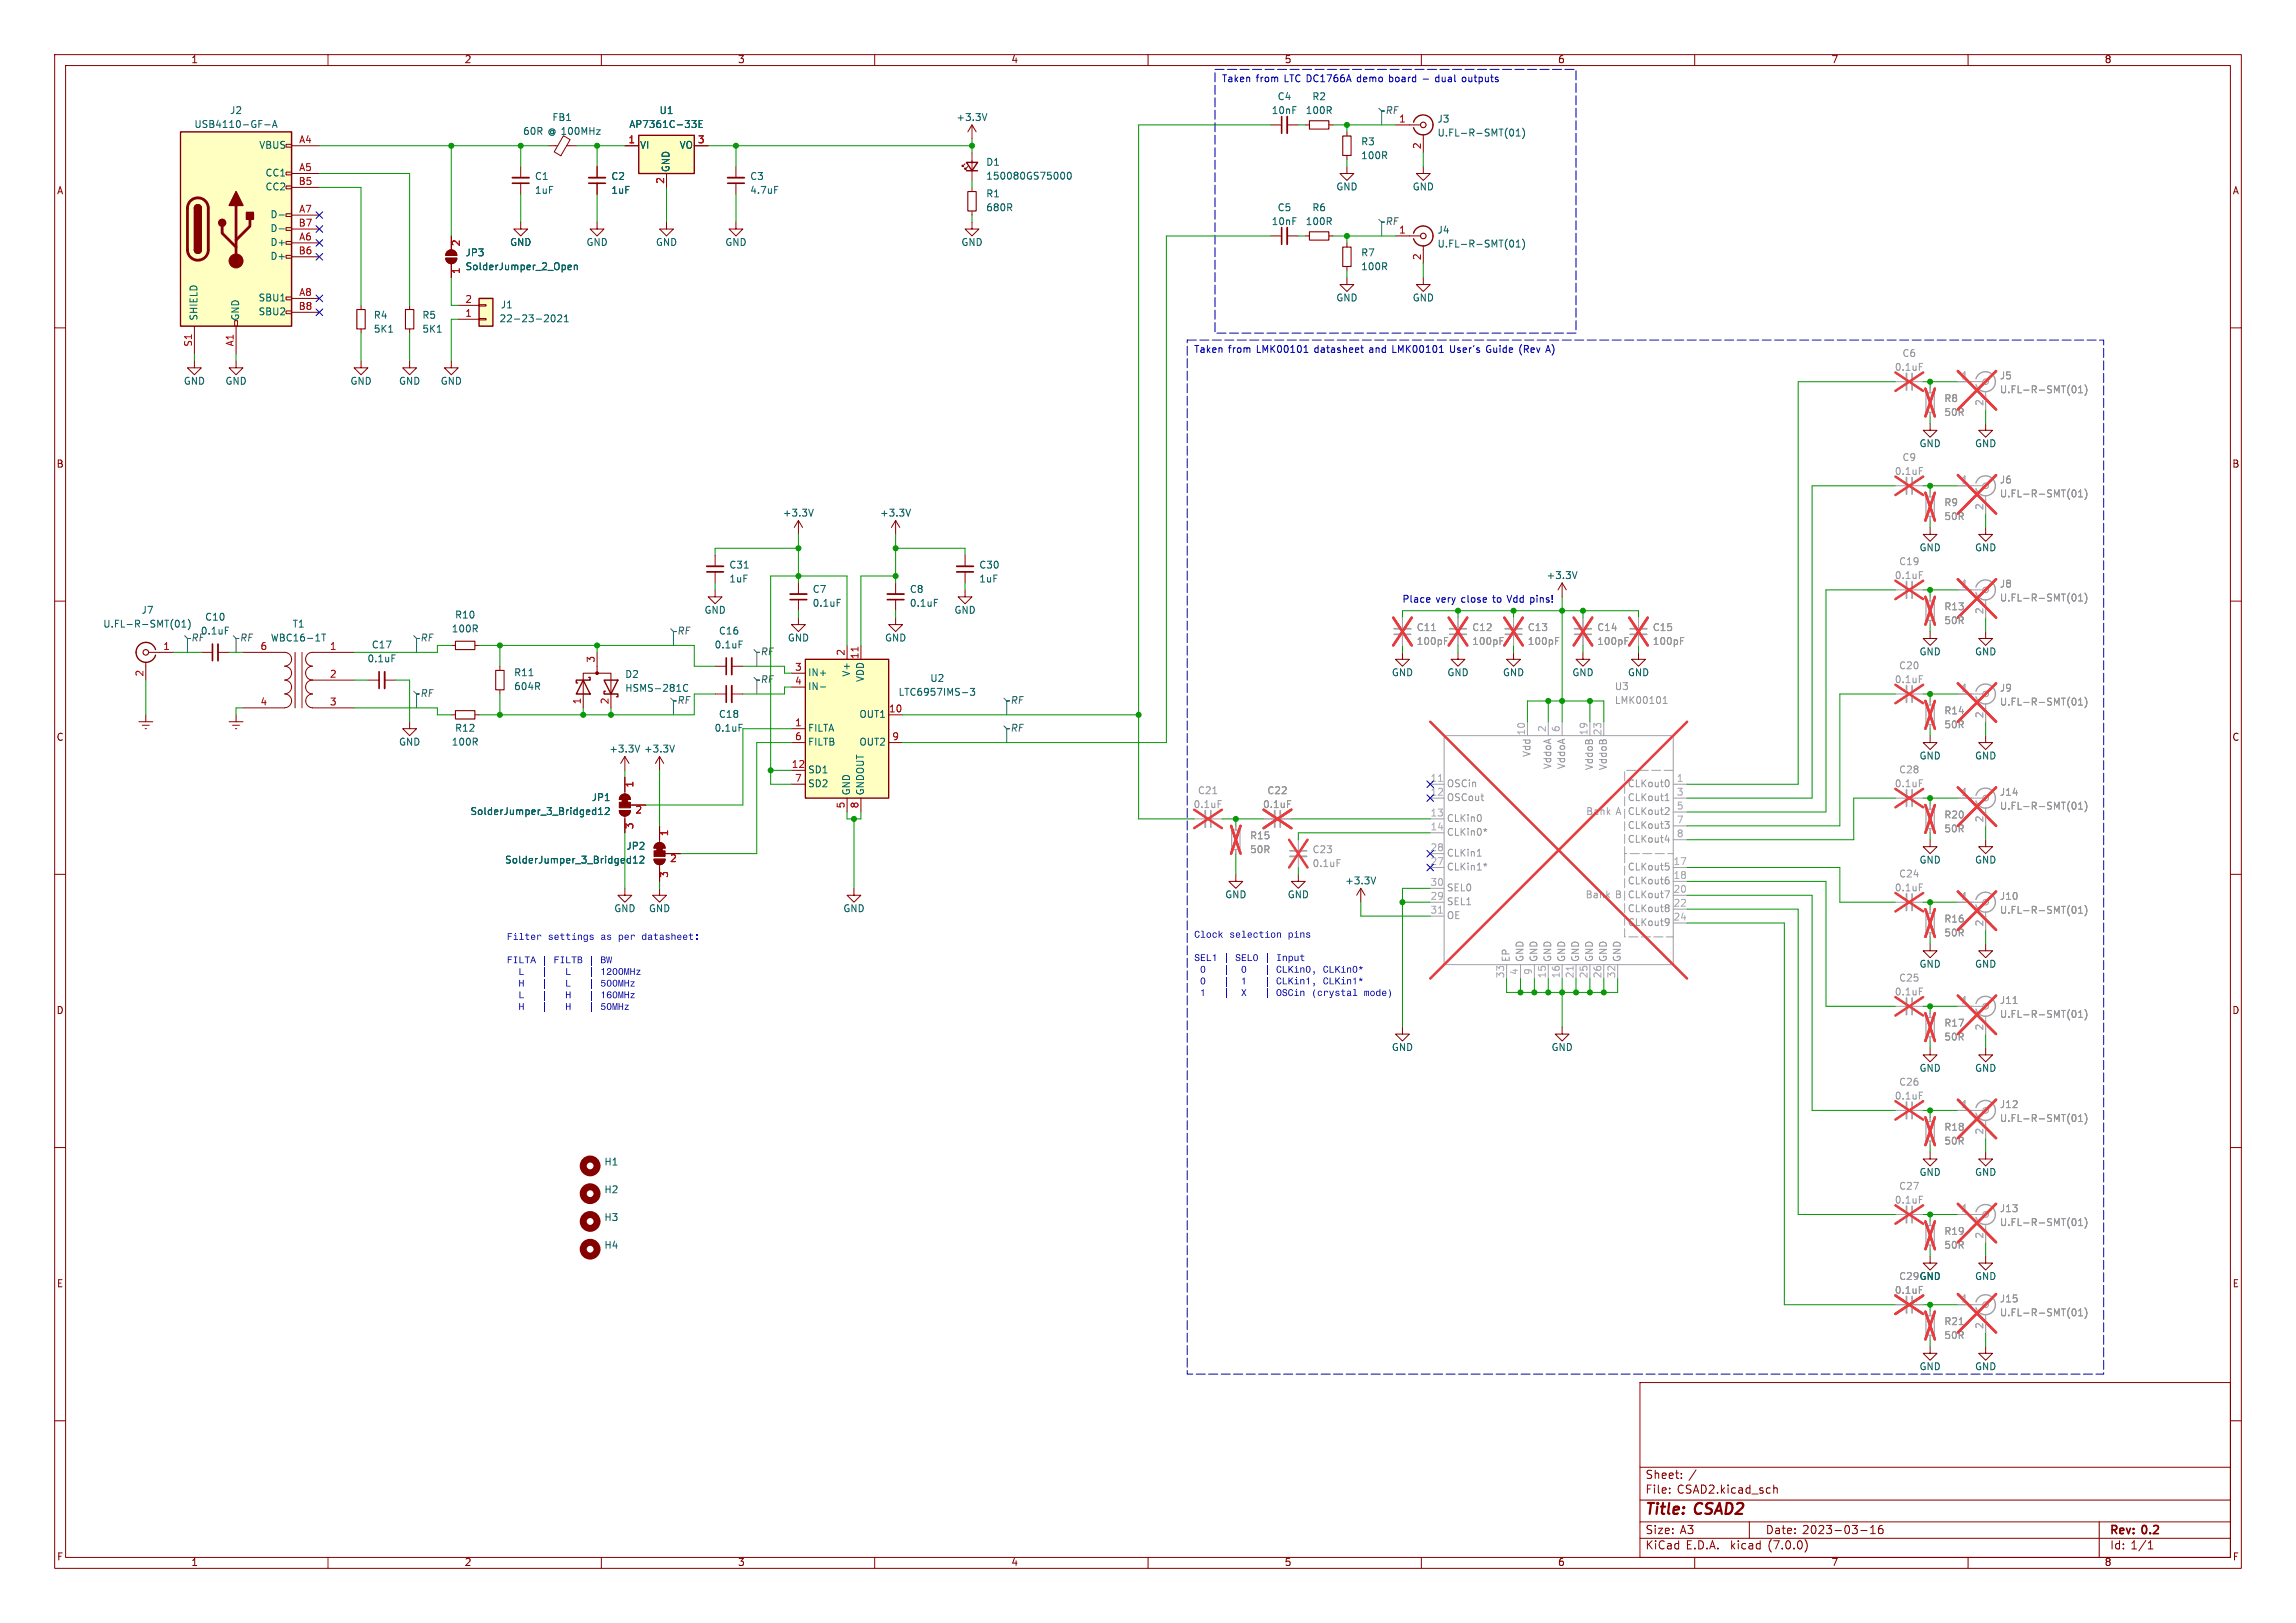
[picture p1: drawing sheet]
<svg xmlns="http://www.w3.org/2000/svg" width="420mm" height="297mm" viewBox="0 0 420 297" stroke-linecap="round" stroke-linejoin="round" font-family="sans-serif">
<defs><g id="words">
<g font-size="2.8" fill="#840000">
<text x="301" y="277.8">Title:</text>
<text x="310.1" y="277.8">CSAD2</text>
</g>
<g font-size="2.1" fill="#840000">
<text x="301" y="273.6">File:</text>
<text x="301" y="270.9">Sheet:</text>
<text x="306.8" y="273.6">CSAD2.kicad_sch</text>
<text x="308.9" y="270.9">/</text>
<text x="301" y="281">Size:</text>
<text x="307.3" y="281">A3</text>
<text x="323" y="281">Date:</text>
<text x="329.7" y="281">2023-03-16</text>
<text x="386" y="281.2">Rev:</text>
<text x="392" y="281.2">0.2</text>
<text x="301" y="283.8">KiCad</text>
<text x="308.4" y="283.8">E.D.A.</text>
<text x="316.6" y="283.8">kicad</text>
<text x="323.6" y="283.8">(7.0.0)</text>
<text x="386" y="283.8">Id: 1/1</text>
</g>
<g font-size="1.8" fill="#840000">
<text x="35" y="11.8">1</text>
<text x="85" y="11.8">2</text>
<text x="135" y="11.8">3</text>
<text x="185" y="11.8">4</text>
<text x="235" y="11.8">5</text>
<text x="285" y="11.8">6</text>
<text x="335" y="11.8">7</text>
<text x="385" y="11.8">8</text>
<text x="10.4" y="35.8">A</text>
<text x="408.4" y="35.8">A</text>
<text x="10.3" y="85.8">B</text>
<text x="408.3" y="85.8">B</text>
<text x="10.3" y="135.8">C</text>
<text x="408.3" y="135.8">C</text>
<text x="10.3" y="185.8">D</text>
<text x="408.3" y="185.8">D</text>
<text x="10.4" y="235.8">E</text>
<text x="408.3" y="235.8">E</text>
<text x="10.4" y="285.8">F</text>
<text x="35" y="286.8">1</text>
<text x="85" y="286.8">2</text>
<text x="135" y="286.8">3</text>
<text x="185" y="286.8">4</text>
<text x="235" y="286.8">5</text>
<text x="285" y="286.8">6</text>
<text x="335" y="286.8">7</text>
<text x="385" y="286.8">8</text>
<text x="408.4" y="285.8">F</text>
</g>
<g font-size="1.8" fill="#0000c2">
<text x="223.5" y="15.2">Taken</text>
<text x="229.8" y="15.2">from</text>
<text x="235" y="15.2">LTC DC1766A</text>
<text x="248.5" y="15.2">demo</text>
<text x="254.5" y="15.2">board</text>
<text x="260.8" y="15.2">-</text>
<text x="263.2" y="15.2">dual</text>
<text x="268.2" y="15.2">outputs</text>
<text x="218.4" y="64.8">Taken</text>
<text x="224.7" y="64.8">from</text>
<text x="230" y="64.8">LMK00101</text>
<text x="240.6" y="64.8">datasheet</text>
<text x="250.8" y="64.8">and</text>
<text x="255.1" y="64.8">LMK00101</text>
<text x="265.8" y="64.8">User's</text>
<text x="272.6" y="64.8">Guide</text>
<text x="278.7" y="64.8">(Rev</text>
<text x="283.8" y="64.8">A)</text>
<text x="256.5" y="110.5">Place</text>
<text x="262.7" y="110.5">very</text>
<text x="267.4" y="110.5">close</text>
<text x="273.3" y="110.5">to</text>
<text x="276.1" y="110.5">Vdd pins!</text>
<text x="92.7" y="172.2">Filter</text>
<text x="100.2" y="172.2">settings</text>
<text x="109.8" y="172.2">as</text>
<text x="113" y="172.2">per</text>
<text x="117.3" y="172.2">datasheet:</text>
<text x="218.4" y="171.8">Clock</text>
<text x="224.9" y="171.8">selection</text>
<text x="235.6" y="171.8">pins</text>
<text x="92.7" y="176.5">FILTA</text>
<text x="94.8" y="178.6">L</text>
<text x="99.1" y="176.5">|</text>
<text x="99.1" y="178.6">|</text>
<text x="101.3" y="176.5">FILTB</text>
<text x="103.4" y="178.6">L</text>
<text x="107.7" y="178.6">|</text>
<text x="107.7" y="176.5">|</text>
<text x="109.8" y="178.6">1200MHz</text>
<text x="109.8" y="176.5">BW</text>
<text x="218.4" y="176.1">SEL1 |</text>
<text x="219.5" y="178.2">0</text>
<text x="223.8" y="178.2">|</text>
<text x="225.9" y="176.1">SEL0 |</text>
<text x="227" y="178.2">0</text>
<text x="233.4" y="178.2">CLKin0,</text>
<text x="233.4" y="176.1">Input</text>
<text x="242" y="178.2">CLKin0*</text>
<text x="94.8" y="180.8">H</text>
<text x="94.8" y="182.9">L</text>
<text x="94.8" y="185">H</text>
<text x="99.1" y="180.8">|</text>
<text x="99.1" y="182.9">|</text>
<text x="99.1" y="185">|</text>
<text x="103.4" y="180.8">L</text>
<text x="103.4" y="182.9">H</text>
<text x="103.4" y="185">H</text>
<text x="107.7" y="180.8">|</text>
<text x="107.7" y="182.9">|</text>
<text x="107.7" y="185">|</text>
<text x="109.8" y="180.8">500MHz</text>
<text x="109.8" y="182.9">160MHz</text>
<text x="109.8" y="185">50MHz</text>
<text x="219.5" y="180.3">0</text>
<text x="219.5" y="182.5">1</text>
<text x="223.8" y="180.3">|</text>
<text x="223.8" y="182.5">|</text>
<text x="227" y="180.3">1</text>
<text x="227" y="182.5">X</text>
<text x="233.4" y="180.3">CLKin1,</text>
<text x="233.4" y="182.5">OSCin (crystal</text>
<text x="242" y="180.3">CLKin1*</text>
<text x="249.5" y="182.5">mode)</text>
</g>
<g font-size="1.8" fill="#006464">
<text x="35.5" y="23.7">USB4110-GF-A</text>
<text x="42" y="21.1">J2</text>
<text x="101" y="22.4">FB1</text>
<text x="115.1" y="23.7">AP7361C-33E</text>
<text x="120.6" y="21.1">U1</text>
<text x="174.9" y="22.4">+3.3V</text>
<text x="232.6" y="21.1">10nF</text>
<text x="233.7" y="18.6">C4</text>
<text x="238.8" y="21.1">100R</text>
<text x="240" y="18.6">R2</text>
<text x="262.9" y="22.7">J3</text>
<text x="47.3" y="27.5">VBUS</text>
<text x="95.6" y="25">60R</text>
<text x="100.2" y="25">@ 100MHz</text>
<text x="117.1" y="27.5">VI</text>
<text x="124.2" y="27.5">VO</text>
<text x="248.9" y="26.9">R3</text>
<text x="248.9" y="29.4">100R</text>
<text x="262.9" y="25.2">U.FL-R-SMT(01)</text>
<text x="48.4" y="32.6">CC1</text>
<text x="48.4" y="35.1">CC2</text>
<text x="97.8" y="33.2">C1</text>
<text x="97.8" y="35.7">1uF</text>
<text x="111.8" y="33.2">C2</text>
<text x="111.8" y="35.7">1uF</text>
<text x="122.7" y="31.5" transform="rotate(-90 122.7 31.5)">GND</text>
<text x="137.2" y="33.2">C3</text>
<text x="137.2" y="35.7">4.7uF</text>
<text x="180.3" y="30.6">D1</text>
<text x="180.3" y="33.1">150080GS75000</text>
<text x="244.4" y="35.1">GND</text>
<text x="258.4" y="35.1">GND</text>
<text x="49.4" y="40.2">D-</text>
<text x="180.3" y="36.4">R1</text>
<text x="180.3" y="38.9">680R</text>
<text x="232.6" y="41.5">10nF</text>
<text x="233.7" y="38.9">C5</text>
<text x="238.8" y="41.5">100R</text>
<text x="240" y="38.9">R6</text>
<text x="49.4" y="45.3">D+</text>
<text x="49.4" y="47.8">D+</text>
<text x="49.4" y="42.7">D-</text>
<text x="85.1" y="47.2">JP3</text>
<text x="93.3" y="45.3">GND</text>
<text x="107.2" y="45.3">GND</text>
<text x="119.9" y="45.3">GND</text>
<text x="132.6" y="45.3">GND</text>
<text x="175.8" y="45.3">GND</text>
<text x="248.9" y="47.2">R7</text>
<text x="262.9" y="43">J4</text>
<text x="262.9" y="45.6">U.FL-R-SMT(01)</text>
<text x="85.1" y="49.7">SolderJumper_2_Open</text>
<text x="248.9" y="49.7">100R</text>
<text x="36.4" y="58.7" transform="rotate(-90 36.4 58.7)">SHIELD</text>
<text x="44" y="58.7" transform="rotate(-90 44 58.7)">GND</text>
<text x="47.2" y="55.4">SBU1</text>
<text x="47.2" y="58">SBU2</text>
<text x="68.3" y="58.6">R4</text>
<text x="77.2" y="58.6">R5</text>
<text x="91.3" y="59.2">22-23-2021</text>
<text x="91.6" y="56.7">J1</text>
<text x="244.4" y="55.4">GND</text>
<text x="258.4" y="55.4">GND</text>
<text x="68.3" y="61.2">5K1</text>
<text x="77.2" y="61.2">5K1</text>
<text x="33.6" y="70.7">GND</text>
<text x="41.2" y="70.7">GND</text>
<text x="64" y="70.7">GND</text>
<text x="72.9" y="70.7">GND</text>
<text x="80.6" y="70.7">GND</text>
<text x="351.1" y="82.1">GND</text>
<text x="361.2" y="82.1">GND</text>
<text x="143.1" y="94.8">+3.3V</text>
<text x="160.9" y="94.8">+3.3V</text>
<text x="351.1" y="101.2">GND</text>
<text x="361.2" y="101.2">GND</text>
<text x="133.4" y="104.3">C31</text>
<text x="133.4" y="106.9">1uF</text>
<text x="179.1" y="104.3">C30</text>
<text x="179.1" y="106.9">1uF</text>
<text x="282.8" y="106.2">+3.3V</text>
<text x="25.8" y="112.6">J7</text>
<text x="37.5" y="113.9">C10</text>
<text x="83.2" y="113.5">R10</text>
<text x="128.8" y="112.6">GND</text>
<text x="148.6" y="108.8">C7</text>
<text x="148.6" y="111.3">0.1uF</text>
<text x="166.4" y="108.8">C8</text>
<text x="166.4" y="111.3">0.1uF</text>
<text x="174.5" y="112.6">GND</text>
<text x="18.8" y="115.1">U.FL-R-SMT(01)</text>
<text x="36.7" y="116.4">0.1uF</text>
<text x="49.5" y="117.7">WBC16-1T</text>
<text x="53.5" y="115.1">T1</text>
<text x="67.9" y="118.9">C17</text>
<text x="82.6" y="116">100R</text>
<text x="130.7" y="118.9">0.1uF</text>
<text x="131.4" y="116.4">C16</text>
<text x="144.1" y="117.7">GND</text>
<text x="161.8" y="117.7">GND</text>
<text x="67.2" y="121.5">0.1uF</text>
<text x="94" y="124">R11</text>
<text x="114.3" y="124.3">D2</text>
<text x="147.8" y="124">IN+</text>
<text x="155.8" y="123.9" transform="rotate(-90 155.8 123.9)">V+</text>
<text x="158.3" y="124.9" transform="rotate(-90 158.3 124.9)">VDD</text>
<text x="170.1" y="125.1">U2</text>
<text x="254.5" y="124">GND</text>
<text x="264.7" y="124">GND</text>
<text x="274.9" y="124">GND</text>
<text x="287.6" y="124">GND</text>
<text x="297.7" y="124">GND</text>
<text x="351.1" y="120.2">GND</text>
<text x="361.2" y="120.2">GND</text>
<text x="94" y="126.6">604R</text>
<text x="114.3" y="126.9">HSMS-281C</text>
<text x="131.4" y="131.6">C18</text>
<text x="147.8" y="126.6">IN-</text>
<text x="157.1" y="131.6">OUT1</text>
<text x="164.3" y="127.6">LTC6957IMS-3</text>
<text x="72.9" y="136.7">GND</text>
<text x="82.6" y="136.7">100R</text>
<text x="83.2" y="134.2">R12</text>
<text x="111.4" y="138">+3.3V</text>
<text x="117.7" y="138">+3.3V</text>
<text x="130.7" y="134.2">0.1uF</text>
<text x="147.8" y="134.2">FILTA</text>
<text x="147.8" y="136.7">FILTB</text>
<text x="157.1" y="136.7">OUT2</text>
<text x="147.8" y="141.8">SD1</text>
<text x="351.1" y="139.3">GND</text>
<text x="361.2" y="139.3">GND</text>
<text x="86" y="149.4">SolderJumper_3_Bridged12</text>
<text x="108.2" y="146.9">JP1</text>
<text x="147.8" y="144.3">SD2</text>
<text x="155.8" y="145.5" transform="rotate(-90 155.8 145.5)">GND</text>
<text x="158.3" y="145.5" transform="rotate(-90 158.3 145.5)">GNDOUT</text>
<text x="114.5" y="155.8">JP2</text>
<text x="92.3" y="158.3">SolderJumper_3_Bridged12</text>
<text x="351.1" y="158.3">GND</text>
<text x="361.2" y="158.3">GND</text>
<text x="112.3" y="167.2">GND</text>
<text x="118.7" y="167.2">GND</text>
<text x="154.2" y="167.2">GND</text>
<text x="224.1" y="164.7">GND</text>
<text x="235.5" y="164.7">GND</text>
<text x="246" y="162.1">+3.3V</text>
<text x="351.1" y="177.4">GND</text>
<text x="361.2" y="177.4">GND</text>
<text x="254.5" y="192.6">GND</text>
<text x="283.8" y="192.6">GND</text>
<text x="351.1" y="196.4">GND</text>
<text x="361.2" y="196.4">GND</text>
<text x="110.5" y="213.6">H1</text>
<text x="351.1" y="215.5">GND</text>
<text x="361.2" y="215.5">GND</text>
<text x="110.5" y="218.6">H2</text>
<text x="110.5" y="223.7">H3</text>
<text x="110.5" y="228.8">H4</text>
<text x="347.3" y="234.5">C29 GND</text>
<text x="361.2" y="234.5">GND</text>
<text x="351.1" y="251">GND</text>
<text x="361.2" y="251">GND</text>
</g>
<g font-size="1.8" fill="#484848">
<text x="253.4" y="21.1">RF</text>
<text x="253.4" y="41.5">RF</text>
<text x="35" y="117.7">RF</text>
<text x="43.9" y="117.7">RF</text>
<text x="76.9" y="117.7">RF</text>
<text x="123.9" y="116.4">RF</text>
<text x="139.1" y="120.2">RF</text>
<text x="139.1" y="125.3">RF</text>
<text x="76.9" y="127.8">RF</text>
<text x="123.9" y="129.1">RF</text>
<text x="184.8" y="129.1">RF</text>
<text x="184.8" y="134.2">RF</text>
</g>
<g font-size="1.8" fill="#a90000">
<text x="255.9" y="22.6">1</text>
<text x="54.7" y="26.4">A4</text>
<text x="114.9" y="26.4">1</text>
<text x="127.6" y="26.4">3</text>
<text x="260.1" y="27.3" transform="rotate(-90 260.1 27.3)">2</text>
<text x="54.6" y="34">B5</text>
<text x="54.7" y="31.5">A5</text>
<text x="121.7" y="33.7" transform="rotate(-90 121.7 33.7)">2</text>
<text x="54.6" y="41.7">B7</text>
<text x="54.7" y="39.1">A7</text>
<text x="54.6" y="46.7">B6</text>
<text x="54.7" y="44.2">A6</text>
<text x="84.5" y="45.1" transform="rotate(-90 84.5 45.1)">2</text>
<text x="255.9" y="42.9">1</text>
<text x="260.1" y="47.7" transform="rotate(-90 260.1 47.7)">2</text>
<text x="84.5" y="50.2" transform="rotate(-90 84.5 50.2)">1</text>
<text x="54.6" y="56.9">B8</text>
<text x="54.7" y="54.4">A8</text>
<text x="85.1" y="58.2">1</text>
<text x="85.1" y="55.6">2</text>
<text x="35.3" y="63.5" transform="rotate(-90 35.3 63.5)">S1</text>
<text x="42.9" y="63.4" transform="rotate(-90 42.9 63.4)">A1</text>
<text x="29.8" y="119.1">1</text>
<text x="47.6" y="119.1">6</text>
<text x="60.3" y="119.1">1</text>
<text x="26.4" y="123.9" transform="rotate(-90 26.4 123.9)">2</text>
<text x="60.3" y="124.2">2</text>
<text x="109" y="121.3" transform="rotate(-90 109 121.3)">3</text>
<text x="145.4" y="122.9">3</text>
<text x="145.4" y="125.5">4</text>
<text x="154.7" y="120" transform="rotate(-90 154.7 120)">2</text>
<text x="157.2" y="120.7" transform="rotate(-90 157.2 120.7)">11</text>
<text x="47.6" y="129.3">4</text>
<text x="60.3" y="129.3">3</text>
<text x="106.4" y="128.9" transform="rotate(-90 106.4 128.9)">1</text>
<text x="111.5" y="128.9" transform="rotate(-90 111.5 128.9)">2</text>
<text x="162.6" y="130.6">10</text>
<text x="145.4" y="133.1">1</text>
<text x="145.4" y="135.6">6</text>
<text x="163.2" y="135.6">9</text>
<text x="144.8" y="140.7">12</text>
<text x="145.4" y="143.3">7</text>
<text x="116.2" y="149.2">2</text>
<text x="116.2" y="144.2" transform="rotate(-90 116.2 144.2)">1</text>
<text x="154.7" y="148" transform="rotate(-90 154.7 148)">5</text>
<text x="157.2" y="148" transform="rotate(-90 157.2 148)">8</text>
<text x="116.2" y="151.8" transform="rotate(-90 116.2 151.8)">3</text>
<text x="122.6" y="153.1" transform="rotate(-90 122.6 153.1)">1</text>
<text x="122.5" y="158.1">2</text>
<text x="122.6" y="160.7" transform="rotate(-90 122.6 160.7)">3</text>
</g>
<g font-size="1.8" fill="#989898">
<text x="347.9" y="65.6">C6</text>
<text x="346.5" y="68.1">0.1uF</text>
<text x="365.8" y="69.7">J5</text>
<text x="355.6" y="73.9">R8</text>
<text x="355.6" y="76.4">50R</text>
<text x="365.8" y="72.2">U.FL-R-SMT(01)</text>
<text x="346.5" y="87.2">0.1uF</text>
<text x="347.9" y="84.6">C9</text>
<text x="365.8" y="88.7">J6</text>
<text x="355.6" y="92.9">R9</text>
<text x="355.6" y="95.4">50R</text>
<text x="365.8" y="91.3">U.FL-R-SMT(01)</text>
<text x="346.5" y="106.2">0.1uF</text>
<text x="347.3" y="103.7">C19</text>
<text x="365.8" y="107.8">J8</text>
<text x="355.6" y="112">R13</text>
<text x="365.8" y="110.3">U.FL-R-SMT(01)</text>
<text x="259.1" y="115.8">C11</text>
<text x="259.1" y="118.3">100pF</text>
<text x="269.2" y="115.8">C12</text>
<text x="269.2" y="118.3">100pF</text>
<text x="279.4" y="115.8">C13</text>
<text x="279.4" y="118.3">100pF</text>
<text x="292.1" y="115.8">C14</text>
<text x="292.1" y="118.3">100pF</text>
<text x="302.3" y="115.8">C15</text>
<text x="302.3" y="118.3">100pF</text>
<text x="355.6" y="114.5">50R</text>
<text x="346.5" y="125.3">0.1uF</text>
<text x="347.3" y="122.7">C20</text>
<text x="295.3" y="126.6">U3</text>
<text x="295.3" y="129.1">LMK00101</text>
<text x="355.6" y="131">R14</text>
<text x="365.8" y="126.8">J9</text>
<text x="365.8" y="129.4">U.FL-R-SMT(01)</text>
<text x="355.6" y="133.5">50R</text>
<text x="280.2" y="138.6" transform="rotate(-90 280.2 138.6)">Vdd</text>
<text x="284" y="140.9" transform="rotate(-90 284 140.9)">VddoA</text>
<text x="286.6" y="140.9" transform="rotate(-90 286.6 140.9)">VddoA</text>
<text x="291.7" y="141.1" transform="rotate(-90 291.7 141.1)">VddoB</text>
<text x="294.2" y="141.1" transform="rotate(-90 294.2 141.1)">VddoB</text>
<text x="347.3" y="141.8">C28</text>
<text x="218.3" y="148.1">0.1uF</text>
<text x="219.1" y="145.6">C21</text>
<text x="231" y="148.1">0.1uF</text>
<text x="231.8" y="145.6">C22</text>
<text x="264.7" y="144.3">OSCin</text>
<text x="264.7" y="146.9">OSCout</text>
<text x="297.6" y="144.3">CLKout0</text>
<text x="297.6" y="146.9">CLKout1</text>
<text x="297.6" y="149.4">CLKout2</text>
<text x="346.5" y="144.3">0.1uF</text>
<text x="365.8" y="145.9">J14</text>
<text x="365.8" y="148.4">U.FL-R-SMT(01)</text>
<text x="228.6" y="153.9">R15</text>
<text x="264.7" y="150.7">CLKin0</text>
<text x="264.7" y="153.2">CLKin0*</text>
<text x="297.6" y="152">CLKout3</text>
<text x="297.6" y="154.5">CLKout4</text>
<text x="355.6" y="150.1">R20</text>
<text x="355.6" y="152.6">50R</text>
<text x="228.6" y="156.4">50R</text>
<text x="240" y="156.4">C23</text>
<text x="240" y="158.9">0.1uF</text>
<text x="264.7" y="159.6">CLKin1*</text>
<text x="264.7" y="157">CLKin1</text>
<text x="297.6" y="159.6">CLKout5</text>
<text x="347.3" y="160.8">C24</text>
<text x="264.7" y="165.9">SEL1</text>
<text x="264.7" y="163.4">SEL0</text>
<text x="297.6" y="162.1">CLKout6</text>
<text x="297.6" y="164.7">CLKout7</text>
<text x="297.6" y="167.2">CLKout8</text>
<text x="346.5" y="163.4">0.1uF</text>
<text x="365.8" y="164.9">J10</text>
<text x="365.8" y="167.5">U.FL-R-SMT(01)</text>
<text x="264.7" y="168.5">OE</text>
<text x="297.6" y="169.7">CLKout9</text>
<text x="355.6" y="169.1">R16</text>
<text x="355.6" y="171.6">50R</text>
<text x="276.4" y="176" transform="rotate(-90 276.4 176)">EP</text>
<text x="279" y="176" transform="rotate(-90 279 176)">GND</text>
<text x="281.5" y="176" transform="rotate(-90 281.5 176)">GND</text>
<text x="284" y="176" transform="rotate(-90 284 176)">GND</text>
<text x="286.6" y="176" transform="rotate(-90 286.6 176)">GND</text>
<text x="289.1" y="176" transform="rotate(-90 289.1 176)">GND</text>
<text x="291.7" y="176" transform="rotate(-90 291.7 176)">GND</text>
<text x="294.2" y="176" transform="rotate(-90 294.2 176)">GND</text>
<text x="296.7" y="176" transform="rotate(-90 296.7 176)">GND</text>
<text x="347.3" y="179.9">C25</text>
<text x="346.5" y="182.4">0.1uF</text>
<text x="365.8" y="184">J11</text>
<text x="355.6" y="188.2">R17</text>
<text x="355.6" y="190.7">50R</text>
<text x="365.8" y="186.5">U.FL-R-SMT(01)</text>
<text x="346.5" y="201.5">0.1uF</text>
<text x="347.3" y="198.9">C26</text>
<text x="365.8" y="203">J12</text>
<text x="355.6" y="207.2">R18</text>
<text x="355.6" y="209.7">50R</text>
<text x="365.8" y="205.6">U.FL-R-SMT(01)</text>
<text x="346.5" y="220.5">0.1uF</text>
<text x="347.3" y="218">C27</text>
<text x="355.6" y="226.3">R19</text>
<text x="365.8" y="222.1">J13</text>
<text x="365.8" y="224.6">U.FL-R-SMT(01)</text>
<text x="355.6" y="228.8">50R</text>
<text x="346.5" y="237">0.1uF</text>
<text x="365.8" y="238.6">J15</text>
<text x="355.6" y="242.8">R21</text>
<text x="355.6" y="245.3">50R</text>
<text x="365.8" y="241.1">U.FL-R-SMT(01)</text>
</g>
<g font-size="1.8" fill="#aaa">
<text x="358.7" y="69.6">1</text>
<text x="363" y="74.3" transform="rotate(-90 363 74.3)">2</text>
<text x="358.7" y="88.6">1</text>
<text x="363" y="93.4" transform="rotate(-90 363 93.4)">2</text>
<text x="358.7" y="107.7">1</text>
<text x="363" y="112.4" transform="rotate(-90 363 112.4)">2</text>
<text x="358.7" y="126.7">1</text>
<text x="363" y="131.5" transform="rotate(-90 363 131.5)">2</text>
<text x="279.1" y="134.6" transform="rotate(-90 279.1 134.6)">10</text>
<text x="283" y="134" transform="rotate(-90 283 134)">2</text>
<text x="285.5" y="134" transform="rotate(-90 285.5 134)">6</text>
<text x="290.6" y="134.6" transform="rotate(-90 290.6 134.6)">19</text>
<text x="293.1" y="134.6" transform="rotate(-90 293.1 134.6)">23</text>
<text x="261.6" y="143.3">11</text>
<text x="306.7" y="143.3">1</text>
<text x="261.6" y="145.8">12</text>
<text x="261.6" y="149.6">13</text>
<text x="306.7" y="145.8">3</text>
<text x="306.7" y="148.3">5</text>
<text x="358.7" y="145.8">1</text>
<text x="261.6" y="152.1">14</text>
<text x="261.6" y="156">28</text>
<text x="306.7" y="150.9">7</text>
<text x="306.7" y="153.4">8</text>
<text x="363" y="150.5" transform="rotate(-90 363 150.5)">2</text>
<text x="261.6" y="158.5">27</text>
<text x="306.1" y="158.5">17</text>
<text x="306.1" y="161">18</text>
<text x="261.6" y="164.8">29</text>
<text x="261.6" y="162.3">30</text>
<text x="261.6" y="167.4">31</text>
<text x="306.1" y="163.6">20</text>
<text x="306.1" y="166.1">22</text>
<text x="358.7" y="164.8">1</text>
<text x="306.1" y="168.7">24</text>
<text x="363" y="169.6" transform="rotate(-90 363 169.6)">2</text>
<text x="275.3" y="179.1" transform="rotate(-90 275.3 179.1)">33</text>
<text x="277.9" y="178.5" transform="rotate(-90 277.9 178.5)">4</text>
<text x="280.4" y="178.5" transform="rotate(-90 280.4 178.5)">9</text>
<text x="283" y="179.1" transform="rotate(-90 283 179.1)">15</text>
<text x="285.5" y="179.1" transform="rotate(-90 285.5 179.1)">16</text>
<text x="288" y="179.1" transform="rotate(-90 288 179.1)">21</text>
<text x="290.6" y="179.1" transform="rotate(-90 290.6 179.1)">25</text>
<text x="293.1" y="179.1" transform="rotate(-90 293.1 179.1)">26</text>
<text x="295.7" y="179.1" transform="rotate(-90 295.7 179.1)">32</text>
<text x="358.7" y="183.9">1</text>
<text x="363" y="188.6" transform="rotate(-90 363 188.6)">2</text>
<text x="358.7" y="202.9">1</text>
<text x="363" y="207.7" transform="rotate(-90 363 207.7)">2</text>
<text x="358.7" y="222">1</text>
<text x="363" y="226.7" transform="rotate(-90 363 226.7)">2</text>
<text x="358.7" y="238.5">1</text>
<text x="363" y="243.2" transform="rotate(-90 363 243.2)">2</text>
</g>
<g font-size="1.8" fill="#a1a1a1">
<text x="290.1" y="149.4">Bank</text>
<text x="295.6" y="149.4">A</text>
<text x="290" y="164.7">Bank</text>
<text x="295.5" y="164.7">B</text>
</g>
</g></defs>
<g fill="none" stroke="#840000" stroke-width=".18">
<path d="M10 10h400v277h-400zM12 12h396v273h-396zM60 10v2M110 10v2M160 10v2M210 10v2M260 10v2M310 10v2M360 10v2M52.3 39.1h1v.5h-1zM52.3 34h1v.5h-1zM52.3 31.5h1v.5h-1z"/>
<path d="M52.3 26.4h1v.5h-1zM53.3 26.7h5.1M53.3 31.8h5.1M53.3 39.4h5.1M53.3 34.3h5.1M95.2 30.5v2M95.2 33.5v2.1M100.3 26.7h1.7M103.1 24.8l1.2 .8-1.7 2.9-1.2-.7zM103.7 26.7h1.7M109.2 30.5v2M109.2 33.5v2.1"/>
<path d="M114.3 26.7h2.5M121.9 31.8v2.5M127 26.7h2.5M134.6 30.5v2M134.6 33.5v2.1M176.5 30l-.5 .5v-.3v.3h.3M177 30.5l-.5 .5v-.3v.3h.3M177.8 22.9v2.5M177.8 27.9v5.1M177.8 34.3v.8M177.8 38.6v.8M177.8 22.9l-.8 1.2"/>
<path d="M177.8 22.9l.8 1.2M232.4 22.9h2M235.5 22.9h2M238.8 22.9h.7M243.1 22.9h.7M246.4 30.5v1.3h1.2l-1.2 1.2-1.3-1.2h1.3M246.4 24.1v.8M246.4 28.4v.8M255.3 22.9h4.5M260.3 30.5v1.3h1.3l-1.3 1.2-1.2-1.2h1.2M260.3 24.6v3.3M10 60h2"/>
<path d="M35.6 59.7v5.1M42.9 58.7h.5v1h-.5zM43.2 59.7v5.1M52.3 56.9h1v.5h-1zM52.3 54.4h1v.5h-1zM52.3 46.7h1v.5h-1zM52.3 44.2h1v.5h-1zM52.3 41.7h1v.5h-1zM53.3 44.5h5.1M53.3 54.6h5.1M53.3 47h5.1M53.3 41.9h5.1"/>
<path d="M53.3 57.2h5.1M66 55.9v.7M74.9 55.9v.7M81.5 47.2h2.1a1.02 1.02 0 0 1-1.1 1.1 1.02 1.02 0 0 1-1-1.1zM81.8 46a1.02 1.02 0 0 1 1.1-.2 1.02 1.02 0 0 1 .7 .9h-2.1zM82.5 43.2v2.5M82.5 48.3v2.5M83.8 58.4h3.8M83.8 55.9h3.8M87.6 55.8h1.3v.2h-1.3zM87.6 58.3h1.3v.2h-1.3zM95.2 40.6v1.3h1.3l-1.3 1.3-1.2-1.3h1.2"/>
<path d="M109.2 40.6v1.3h1.3l-1.3 1.3-1.3-1.3h1.3M121.9 40.6v1.3h1.3l-1.3 1.3-1.3-1.3h1.3M134.6 40.6v1.3h1.3l-1.3 1.3-1.3-1.3h1.3M177.8 40.6v1.3h-1.3l1.3 1.3 1.3-1.3h-1.3M232.4 43.2h2M235.5 43.2h2M238.8 43.2h.7M243.1 43.2h.7M246.4 50.8v1.3h1.2l-1.2 1.2-1.3-1.2h1.3M246.4 44.5v.7M246.4 48.8v.7M255.3 43.2h4.5"/>
<path d="M260.3 50.8v1.3h1.3l-1.3 1.2-1.2-1.2h1.2M260.3 45v3.3M408 60h2M35.6 66v1.3h1.2l-1.2 1.3-1.3-1.3h1.3M43.2 66v1.3h1.2l-1.2 1.3-1.3-1.3h1.3M66 66v1.3h1.3l-1.3 1.3-1.2-1.3h1.2M66 60.2v.8M74.9 66v1.3h1.3l-1.3 1.3-1.2-1.3h1.2M74.9 60.2v.8M82.5 66v1.3h-1.2l1.2 1.3 1.3-1.3h-1.3M353.1 77.5v1.2h1.2l-1.2 1.3-1.3-1.3h1.3M363.2 77.5v1.2h1.3l-1.3 1.3-1.3-1.3h1.3"/>
<path d="M146 95.3l-.7 1.2M146 95.3v2.5M146 95.3l.8 1.2M163.8 95.3l-.7 1.2M163.8 95.3v2.5M163.8 95.3l.8 1.2M353.1 96.5v1.3h1.2l-1.2 1.3-1.3-1.3h1.3M363.2 96.5v1.3h1.3l-1.3 1.3-1.3-1.3h1.3M10 110h2M27.2 119.4h4.5M36.8 119.4h2.1M39.9 119.4h2"/>
<path d="M44.4 119.4h7.7a1.26 1.26 0 0 1 1.2 1.2 1.26 1.26 0 0 1-1.2 1.3M54 119.4v10.1M55.2 119.4v10.1M64.8 119.4h-7.7a1.26 1.26 0 0 0-1.2 1.2 1.26 1.26 0 0 0 1.2 1.3M82.5 118.1h.8M86.9 118.1h.7M109.2 119.4v3.8M130.8 108v1.2h1.3l-1.3 1.3-1.3-1.3h1.3M130.8 101.6v2M130.8 104.6v2.1M146 113v1.3h1.3l-1.3 1.3-1.2-1.3h1.2M146 106.7v2"/>
<path d="M146 109.7v2.1M154.9 118.1v2.6M157.5 118.1v2.6M163.8 113v1.3h1.3l-1.3 1.3-1.2-1.3h1.2M163.8 106.7v2M163.8 109.7v2.1M176.5 108v1.2h1.3l-1.3 1.3-1.2-1.3h1.2M176.5 101.6v2M176.5 104.6v2.1M256.5 119.4v1.3h1.3l-1.3 1.2-1.2-1.2h1.2M266.7 119.4v1.3h1.3l-1.3 1.2-1.3-1.2h1.3M276.9 119.4v1.3h1.2l-1.2 1.2-1.3-1.2h1.3"/>
<path d="M285.7 106.7l.8 1.3M285.7 106.7v2.5M285.7 106.7l-.7 1.3M289.6 119.4v1.3h1.2l-1.2 1.2-1.3-1.2h1.3M299.7 119.4v1.3h1.3l-1.3 1.2-1.3-1.2h1.3M353.1 115.6v1.2h1.2l-1.2 1.3-1.3-1.3h1.3M363.2 115.6v1.2h1.3l-1.3 1.3-1.3-1.3h1.3M408 110h2M25.4 132.1h2.5M26 132.7h1.3M26.5 133.4h.3M26.7 121.2v3.3"/>
<path d="M26.7 130.8v1.3M41.9 132.1h2.5M42.5 132.7h1.3M43.1 133.4h.2M43.2 130.8v1.3M44.4 129.5h7.7M52.1 124.5a1.27 1.27 0 0 1 1.2 1.2 1.27 1.27 0 0 1-1.2 1.3 1.26 1.26 0 0 1 1.2 1.3 1.26 1.26 0 0 1-1.2 1.2M52.1 121.9a1.26 1.26 0 0 1 1.2 1.3 1.26 1.26 0 0 1-1.2 1.2M57.1 121.9a1.26 1.26 0 0 0-1.2 1.3 1.26 1.26 0 0 0 1.2 1.2M57.1 129.5h7.7M64.8 124.5h-7.7a1.26 1.26 0 0 0-1.2 1.2 1.26 1.26 0 0 0 1.2 1.3 1.27 1.27 0 0 0-1.2 1.3 1.27 1.27 0 0 0 1.3 1.2M67.3 124.5h2"/>
<path d="M70.4 124.5h2M74.9 132.1v1.3h1.3l-1.3 1.2-1.2-1.2h1.2M82.5 130.8h.8M86.9 130.8h.7M91.4 121.9v.8M91.4 126.2v.8M106.7 129.5v-6.3h5.1v6.3M114.3 138.4l-.8 1.3M114.3 138.4v2.6M114.3 138.4l.8 1.3M120.6 138.4l-.7 1.3M120.6 138.4v2.6"/>
<path d="M120.6 138.4l.8 1.3M130.8 127h2M130.8 121.9h2M133.9 127h2M133.9 121.9h2M144.8 133.4h2.5M144.8 123.2h2.5M144.8 125.7h2.5M144.8 135.9h2.5M162.6 130.8h2.5M162.6 135.9h2.5M353.1 134.6v1.3h1.2l-1.2 1.3-1.3-1.3h1.3"/>
<path d="M363.2 134.6v1.3h1.3l-1.3 1.3-1.3-1.3h1.3M10 160h2M113.3 148.3h2a1.02 1.02 0 0 1-1 1 1.02 1.02 0 0 1-1-1zM113.6 145.6a1.02 1.02 0 0 1 1.1-.2 1.02 1.02 0 0 1 .6 .9h-2zM114.3 142.2v3.1M114.3 149.4v3M115.3 147.3h2.8M119.6 157.2h2.1a1.02 1.02 0 0 1-1.1 1 1.02 1.02 0 0 1-1-1zM119.9 154.5a1.02 1.02 0 0 1 1.1-.2 1.02 1.02 0 0 1 .7 .9h-2.1zM120.6 151.1v3.1M120.6 158.2v3.1M121.7 156.2h2.8"/>
<path d="M144.8 141h2.5M144.8 143.5h2.5M154.9 146.1v2.5M157.5 146.1v2.5M353.1 153.7v1.2h1.2l-1.2 1.3-1.3-1.3h1.3M363.2 153.7v1.2h1.3l-1.3 1.3-1.3-1.3h1.3M408 160h2M114.3 162.6v1.2h1.3l-1.3 1.3-1.3-1.3h1.3M120.6 162.6v1.2h1.3l-1.3 1.3-1.2-1.3h1.2M156.2 162.6v1.2h1.3l-1.3 1.3-1.3-1.3h1.3M226.1 160v1.3h1.2l-1.2 1.3-1.3-1.3h1.3M237.5 160v1.3h1.3l-1.3 1.3-1.3-1.3h1.3"/>
<path d="M248.9 162.6l.8 1.2M248.9 162.6v2.5M248.9 162.6l-.7 1.2M353.1 172.7v1.3h1.2l-1.2 1.3-1.3-1.3h1.3M363.2 172.7v1.3h1.3l-1.3 1.3-1.3-1.3h1.3M256.5 188v1.2h1.3l-1.3 1.3-1.2-1.3h1.2M285.7 188v1.2h1.3l-1.3 1.3-1.2-1.3h1.2M353.1 191.8v1.2h1.2l-1.2 1.3-1.3-1.3h1.3M363.2 191.8v1.2h1.3l-1.3 1.3-1.3-1.3h1.3M10 210h2M353.1 210.8v1.3h1.2l-1.2 1.3-1.3-1.3h1.3M363.2 210.8v1.3h1.3l-1.3 1.3-1.3-1.3h1.3"/>
<path d="M408 210h2M353.1 229.9v1.2h1.2l-1.2 1.3-1.3-1.3h1.3M363.2 229.9v1.2h1.3l-1.3 1.3-1.3-1.3h1.3M10 260h2M300 253h108v32h-108zM353.1 246.4v1.2h1.2l-1.2 1.3-1.3-1.3h1.3M363.2 246.4v1.2h1.3l-1.3 1.3-1.3-1.3h1.3M408 260h2M300 278.5h108M300 274.5h108M300 268.5h108M305.4 273.1v.2"/>
<path d="M305.4 272.3v.2M307.6 270.4v.2M307.6 269.6v.2M320 278.5v3M324.5 271.8v1.5M324.5 272.4l.2-.1h.3l.1 1M342.2 279.6l.4-.4v1.5M344.3 279.2a.59 .59 0 0 0-.7 .6v.6l.1 .2 .5 .1 .2-.2 .1-.5-.2-.2-.4-.1-.3 .3M384 278.5v6.5M60 285v2M110 285v2M160 285v2"/>
<path d="M210 285v2M260 285v2M300 281.5h108M310 285v2M330.2 281.8a1.74 1.74 0 0 1 0 2.2M340.4 280.1h1.1M342.2 280.7h.8M360 285v2M393 283.5h.8M393 282.4l.4-.4v1.5"/>
</g>
<g fill="none" stroke="#840000" stroke-width=".33">
<path d="M93.7 32.5h3.1M107.7 32.5h3M133.1 32.5h3M235.5 21.3v3.1M235.5 41.7v3M39.9 117.9v3M129.3 103.6h3M144.5 108.7h3.1M162.3 108.7h3.1M175 103.6h3.1M70.4 122.9v3.1M133.9 120.4v3"/>
<path d="M133.9 125.5v3"/>
</g>
<g fill="none" stroke="#840000" stroke-width=".3">
<path d="M93.7 33.5h3.1M107.7 33.5h3M133.1 33.5h3M234.4 21.3v3.1M234.4 41.7v3M38.9 117.9v3M129.3 104.6h3M144.5 109.7h3.1M162.3 109.7h3.1M175 104.6h3.1M69.3 122.9v3.1M132.8 120.4v3"/>
<path d="M132.8 125.5v3"/>
</g>
<g fill="none" stroke="#840000" stroke-width=".25">
<path d="M33 24.1h20.3v35.6h-20.3zM35.6 38.1a.64 .64 0 0 1 .6-.6 .64 .64 0 0 1 .6 .6M116.8 24.8h10.2v7h-10.2zM176.8 29.7h2l-1 1.5zM176.8 31.2h2M258.6 22.4a1.81 1.81 0 0 1 2.8-1 1.81 1.81 0 0 1 0 2.9 1.81 1.81 0 0 1-2.8-.9M35.6 45.7a.64 .64 0 0 0 .6 .7 .64 .64 0 0 0 .6-.7M87.6 54.6h2.6v5.1h-2.6zM258.6 42.7a1.81 1.81 0 0 1 2.8-1 1.81 1.81 0 0 1 0 3 1.81 1.81 0 0 1-2.8-1M28.4 118.9a1.81 1.81 0 0 0-2.7-1 1.81 1.81 0 0 0 0 3 1.81 1.81 0 0 0 2.7-1M106.7 124.5l1.2 2.5h-2.5zM107.7 124h.2v.5h-2.5v.5h.3"/>
<path d="M110.5 124.5h2.5l-1.2 2.5zM110.7 126.5h-.2v.5h2.5v.5h-.2M147.3 120.7h15.3v25.4h-15.3z"/>
</g>
<g fill="none" stroke="#840000" stroke-width=".2">
<path d="M177 35.1h1.6v3.5h-1.6zM239.5 22.1h3.6v1.5h-3.6zM245.6 24.9h1.5v3.5h-1.5zM65.3 56.6h1.5v3.6h-1.5zM74.2 56.6h1.5v3.6h-1.5zM239.5 42.4h3.6v1.5h-3.6zM245.6 45.2h1.5v3.6h-1.5zM83.3 117.3h3.6v1.6h-3.6zM83.3 130h3.6v1.6h-3.6zM90.7 122.7h1.5v3.5h-1.5z"/>
<circle cx="260.3" cy="22.9" r=".51"/>
<circle cx="260.3" cy="43.2" r=".51"/>
<circle cx="26.7" cy="119.4" r=".51"/>
</g>
<g fill="none" stroke="#006464" stroke-width=".18">
<path d="M48.4 22.8h1M49.8 23.3l.5-1.2 .4 1.2M50 23h.6M51.1 39.4h.9M126.5 22.1h.8l-.4 .4 .4 .2v.4l-.2 .2h-.4M127.9 22.7h.4M128.5 22.1h-.6v1.2h.6M141.7 34.1h.6M180.5 20.8l-.4 1.3M194.2 31.6l.1-.1a.68 .68 0 0 1 .5 .7 .68 .68 0 0 1-.5 .6l-.1-.1M195.3 31.6l.2-.1a.68 .68 0 0 1 .5 .7 .68 .68 0 0 1-.5 .6l-.3-.5zM276.4 23.6a.68 .68 0 0 1 .5 .7 .68 .68 0 0 1-.5 .6"/>
<path d="M277.4 24l.3-.4v1.3M277.4 24.9h.7M278.5 23.4a1.46 1.46 0 0 1 0 2M51.1 41.9h.9M51.4 55.1h.7M100.9 57.7l.2-.1a.68 .68 0 0 1 .5 .7 .68 .68 0 0 1-.5 .6l-.3-.5zM102 57.7l.5-.1 .2 .4-.7 .9h.7M103.2 58.9h.8M103.2 58l.4-.4v1.3M103.9 48.9l.6-.1v-.2l-.4-.1-.2 .2 .1 .6h.5M105.1 48.6l.1-.1 .3 .1 .1 .8M105.1 48.5v.9"/>
<path d="M276.4 43.9a.68 .68 0 0 1 .5 .7 .68 .68 0 0 1-.5 .6M277.4 45.2h.7M277.4 44.3l.3-.4v1.3M278.5 43.8a1.46 1.46 0 0 1 0 1.9M71.1 60.8h.7M80 60.8h.7M148.8 93.2l-.5 1.2M166.6 93.2l-.5 1.2M32.4 113.5a.68 .68 0 0 1 .4 .6 .68 .68 0 0 1-.4 .7M33.3 114.8h.7M33.3 113.9l.3-.4v1.3M34.4 113.3a1.46 1.46 0 0 1 0 2"/>
<path d="M41.2 114.8h.6M58.9 116h.7M59.2 116v1.3M71.7 119.8h.6M135.2 117.3h.6M153.1 109.7h.6M170.9 109.7h.6M288.5 104.6l-.5 1.3M117 136.4l-.4 1.2M123.4 136.4l-.5 1.2M125.8 125.4a.6 .6 0 0 0-.8 .4 .6 .6 0 0 0 .6 .7l.2-.1M135.2 132.5h.6"/>
<path d="M150.1 125.7h.9M176 126.8h1M177.5 126h.8l-.4 .5 .3 .1v.5l-.2 .1-.5-.1M108.5 149h.5M108.5 148.3h.5M109 147.8v1.3M109.5 149.1h.7M109.5 148.1l.4-.3v1.3M110.7 147.9l.5-.1 .2 .3-.7 1h.7M114.8 157.9h.5M114.8 157.2h.5M115.3 156.7v1.2"/>
<path d="M115.9 157.9h.7M115.9 157l.3-.3v1.2M117.1 156.8l.5-.1 .2 .3-.8 .9h.8M251.6 160.5l-.4 1.3"/>
</g>
<g fill="none" stroke="#a1a1a1" stroke-width=".2">
<path d="M352.3 71.9h1.5v3.5h-1.5zM352.3 90.9h1.5v3.6h-1.5zM352.3 110h1.5v3.5h-1.5zM352.3 129h1.5v3.6h-1.5zM225.3 151.9h1.5v3.5h-1.5zM352.3 148.1h1.5v3.5h-1.5zM352.3 167.1h1.5v3.6h-1.5zM352.3 186.2h1.5v3.5h-1.5zM352.3 205.2h1.5v3.6h-1.5zM352.3 224.3h1.5v3.5h-1.5zM352.3 240.8h1.5v3.5h-1.5z"/>
<circle cx="363.2" cy="69.9" r=".51"/>
<circle cx="363.2" cy="88.9" r=".51"/>
<circle cx="363.2" cy="108" r=".51"/>
<circle cx="363.2" cy="127" r=".51"/>
<circle cx="363.2" cy="146.1" r=".51"/>
<circle cx="363.2" cy="165.1" r=".51"/>
<circle cx="363.2" cy="184.2" r=".51"/>
<circle cx="363.2" cy="203.2" r=".51"/>
<circle cx="363.2" cy="222.2" r=".51"/>
<circle cx="363.2" cy="238.8" r=".51"/>
</g>
<g fill="none" stroke="#a1a1a1" stroke-width=".18">
<path d="M346.7 69.9h2M349.8 69.9h2M353.1 71.1v.8M353.1 75.4v.8M358.1 69.9h4.6M363.2 71.6v3.3M346.7 88.9h2M349.8 88.9h2M353.1 90.2v.7M353.1 94.5v.8M358.1 88.9h4.6M363.2 90.7v3.3"/>
<path d="M256.5 113v2.1M256.5 116.1v2M266.7 113v2.1M266.7 116.1v2M276.9 113v2.1M276.9 116.1v2M289.6 113v2.1M289.6 116.1v2M299.7 113v2.1M299.7 116.1v2M346.7 108h2M349.8 108h2"/>
<path d="M353.1 109.2v.8M353.1 113.5v.8M358.1 108h4.6M363.2 109.7v3.3M264.2 134.6h41.9v41.9h-41.9zM279.4 132.1v2.5M283.2 132.1v2.5M285.7 132.1v2.5M290.8 132.1v2.5M293.4 132.1v2.5M346.7 127h2M349.8 127h2"/>
<path d="M353.1 128.3v.7M353.1 132.6v.8M358.1 127h4.6M363.2 128.8v3.3M218.4 149.9h2.1M221.5 149.9h2M226.1 151.1v.8M226.1 155.4v.8M231.1 149.9h2.1M234.2 149.9h2M237.5 153.7v2M237.5 156.7v2.1"/>
<path d="M261.6 146.1h2.6M261.6 143.5h2.6M261.6 149.9h2.6M261.6 152.4h2.6M261.6 158.8h2.6M261.6 156.2h2.6M306.1 146.1h2.5M306.1 143.5h2.5M306.1 158.8h2.5M306.1 148.6h2.5M306.1 151.1h2.5M306.1 153.7h2.5"/>
<path d="M346.7 146.1h2M349.8 146.1h2M353.1 147.3v.8M353.1 151.6v.8M358.1 146.1h4.6M363.2 147.8v3.3M261.6 165.1h2.6M261.6 162.6h2.6M261.6 167.6h2.6M275.6 176.5v2.6M278.1 176.5v2.6M280.7 176.5v2.6"/>
<path d="M283.2 176.5v2.6M285.7 176.5v2.6M288.3 176.5v2.6M290.8 176.5v2.6M293.4 176.5v2.6M295.9 176.5v2.6M306.1 161.3h2.5M306.1 163.8h2.5M306.1 166.4h2.5M306.1 168.9h2.5M346.7 165.1h2M349.8 165.1h2"/>
<path d="M353.1 166.4v.7M353.1 170.7v.8M358.1 165.1h4.6M363.2 166.9v3.3M346.7 184.2h2M349.8 184.2h2M353.1 185.4v.8M353.1 189.7v.8M358.1 184.2h4.6M363.2 185.9v3.3M346.7 203.2h2M349.8 203.2h2"/>
<path d="M353.1 204.5v.7M353.1 208.8v.8M358.1 203.2h4.6M363.2 205v3.3M346.7 238.8h2M346.7 222.2h2M349.8 238.8h2M349.8 222.2h2M353.1 223.5v.8M353.1 227.8v.8M358.1 238.8h4.6M358.1 222.2h4.6"/>
<path d="M363.2 224v3.3M353.1 240v.8M353.1 244.3v.8M363.2 240.5v3.3"/>
</g>
<g fill="none" stroke="#eb3a3d" stroke-width=".46">
<path d="M346.7 68.2l5.1 3.3M351.8 68.2l-5.1 3.3M352.2 71.1l1.7 5.1M353.9 71.1l-1.7 5.1M358.1 67.9l7 7M365.1 67.9l-7 7M346.7 87.2l5.1 3.4M351.8 87.2l-5.1 3.4M352.2 90.2l1.7 5.1M353.9 90.2l-1.7 5.1M358.1 86.9l7 7.1M365.1 86.9l-7 7.1"/>
<path d="M254.9 113l3.3 5.1M258.2 113l-3.3 5.1M265 113l3.4 5.1M268.4 113l-3.4 5.1M275.2 113l3.3 5.1M278.5 113l-3.3 5.1M287.9 113l3.3 5.1M291.2 113l-3.3 5.1M298 113l3.4 5.1M301.4 113l-3.4 5.1M346.7 106.3l5.1 3.3M351.8 106.3l-5.1 3.3"/>
<path d="M352.2 109.2l1.7 5.1M353.9 109.2l-1.7 5.1M358.1 106l7 7M365.1 106l-7 7M261.6 132.1l47 47M308.6 132.1l-47 47M346.7 125.3l5.1 3.4M351.8 125.3l-5.1 3.4M352.2 128.3l1.7 5.1M353.9 128.3l-1.7 5.1M358.1 125l7 7.1M365.1 125l-7 7.1"/>
<path d="M218.4 148.2l5.1 3.3M223.5 148.2l-5.1 3.3M225.2 151.1l1.7 5.1M226.9 151.1l-1.7 5.1M231.1 148.2l5.1 3.3M235.8 153.7l3.4 5.1M236.2 148.2l-5.1 3.3M239.2 153.7l-3.4 5.1M346.7 144.4l5.1 3.3M351.8 144.4l-5.1 3.3M352.2 147.3l1.7 5.1M353.9 147.3l-1.7 5.1"/>
<path d="M358.1 144.1l7 7M365.1 144.1l-7 7M346.7 163.4l5.1 3.4M351.8 163.4l-5.1 3.4M352.2 166.4l1.7 5.1M353.9 166.4l-1.7 5.1M358.1 163.1l7 7.1M365.1 163.1l-7 7.1M346.7 182.5l5.1 3.3M351.8 182.5l-5.1 3.3M352.2 185.4l1.7 5.1M353.9 185.4l-1.7 5.1"/>
<path d="M358.1 182.2l7 7M365.1 182.2l-7 7M346.7 201.5l5.1 3.4M351.8 201.5l-5.1 3.4M352.2 204.5l1.7 5.1M353.9 204.5l-1.7 5.1M358.1 201.2l7 7.1M365.1 201.2l-7 7.1M346.7 237.1l5.1 3.3M346.7 220.6l5.1 3.3M351.8 237.1l-5.1 3.3M351.8 220.6l-5.1 3.3"/>
<path d="M352.2 223.5l1.7 5.1M353.9 223.5l-1.7 5.1M358.1 236.8l7 7M358.1 220.3l7 7M365.1 236.8l-7 7M365.1 220.3l-7 7M352.2 240l1.7 5.1M353.9 240l-1.7 5.1"/>
</g>
<g fill="#ffffc2" stroke="#ffffc2" stroke-width=".18">
<path d="M116.8 24.8h10.2v7h-10.2z"/>
<path d="M33 24.1h20.3v35.6h-20.3z"/>
<path d="M87.6 54.6h2.6v5.1h-2.6z"/>
<path d="M147.3 120.7h15.3v25.4h-15.3z"/>
</g>
<g fill="none" stroke="#a1a1a1" stroke-width=".33">
<path d="M348.7 68.3v3.1M348.7 87.4v3M255 115.1h3.1M265.2 115.1h3M275.3 115.1h3.1M288 115.1h3.1M298.2 115.1h3M348.7 106.4v3.1M348.7 125.5v3M220.5 148.3v3.1M233.2 148.3v3.1M236 156.7h3"/>
<path d="M348.7 144.5v3.1M348.7 163.6v3M348.7 182.6v3.1M348.7 201.7v3M348.7 220.7v3.1M348.7 237.2v3.1"/>
</g>
<g fill="none" stroke="#a1a1a1" stroke-width=".3">
<path d="M349.8 68.3v3.1M349.8 87.4v3M255 116.1h3.1M265.2 116.1h3M275.3 116.1h3.1M288 116.1h3.1M298.2 116.1h3M349.8 106.4v3.1M349.8 125.5v3M221.5 148.3v3.1M234.2 148.3v3.1M236 155.7h3"/>
<path d="M349.8 144.5v3.1M349.8 163.6v3M349.8 182.6v3.1M349.8 201.7v3M349.8 220.7v3.1M349.8 237.2v3.1"/>
</g>
<g fill="none" stroke="#989898" stroke-width=".18">
<path d="M351.1 66.5h.6M379.3 70.6a.68 .68 0 0 1 .5 .6 .68 .68 0 0 1-.5 .7M380.2 71l.4-.4v1.3M380.2 71.9h.8M381.4 70.4a1.46 1.46 0 0 1 0 2M351.1 85.6h.6M379.3 89.7a.68 .68 0 0 1 .5 .6 .68 .68 0 0 1-.5 .6M380.2 90l.4-.3v1.2M380.2 90.9h.8M381.4 89.5a1.46 1.46 0 0 1 0 1.9M264.2 116.7h.6M274.4 116.7h.6"/>
<path d="M284.6 116.7h.6M297.3 116.7h.6M307.4 116.7h.6M351.1 104.6h.6M379.3 108.7a.68 .68 0 0 1 .5 .6 .68 .68 0 0 1-.5 .7M380.2 110h.8M380.2 109.1l.4-.4v1.3M381.4 108.5a1.46 1.46 0 0 1 0 2M304.2 128.7h.8M304.2 127.8l.4-.3v1.2M351.1 123.7h.6M379.3 127.8a.68 .68 0 0 1 .5 .6 .68 .68 0 0 1-.5 .6"/>
<path d="M380.2 128.1l.4-.3v1.2M380.2 129h.8M381.4 127.6a1.46 1.46 0 0 1 0 1.9M222.8 146.5h.6M235.5 146.5h.6M244.6 157.3h.6M270.2 156.7h.8M272 151.8l-.3 .1 .2 .2M272 158.1l-.3 .1 .2 .3M304.5 150.3h.8l-.4 .5 .4 .1v.5l-.2 .2h-.4M304.6 146.5h.7M304.6 153.7h.8"/>
<path d="M304.7 157.9h.6M304.7 145.5l.3-.3v1.3M304.8 147.8h.4l.1 .3-.8 1h.8M304.8 158.4h.3l.2 .3v.4l-.5 .1M305 142.7a.79 .79 0 0 1 0 1.3M305.2 153.3v.8M351.1 142.7h.6M379.3 146.8a.68 .68 0 0 1 .5 .6 .68 .68 0 0 1-.5 .7M380.2 147.2l.4-.4v1.3M380.2 148.1h.8M381.4 146.6a1.46 1.46 0 0 1 0 2M304.5 163h.9l-.6 1.3"/>
<path d="M304.8 161h.3l.2 .2v.4l-.5 .2M304.8 165.6h.3l.2 .2-.2 .3M304.8 168.1h.3l.2 .2a.85 .85 0 0 1-.3 1.1M304.8 166.1h.3M305 160.5h.2M305.1 166.1l.2 .3v.2l-.2 .2h-.3M305.3 168.7l-.2 .2h-.3M351.1 161.8h.6M379.3 165.9a.68 .68 0 0 1 .5 .6 .68 .68 0 0 1-.5 .6M380.2 166.2l.4-.3v1.2M380.2 167.1h.8M381.4 165.7a1.46 1.46 0 0 1 0 1.9"/>
<path d="M351.1 199.9h.6M351.1 180.8h.6M368.3 183.6h.7M379.3 184.9a.68 .68 0 0 1 .5 .6 .68 .68 0 0 1-.5 .7M380.2 185.3l.4-.4v1.3M380.2 186.2h.8M381.4 184.7a1.46 1.46 0 0 1 0 2M351.1 218.9h.6M379.3 204a.68 .68 0 0 1 .5 .6 .68 .68 0 0 1-.5 .6M380.2 204.3l.4-.3v1.2M380.2 205.2h.8M381.4 203.8a1.46 1.46 0 0 1 0 1.9"/>
<path d="M351.1 235.4h.6M379.3 223a.68 .68 0 0 1 .5 .6 .68 .68 0 0 1-.5 .7M379.3 239.5a.68 .68 0 0 1 .5 .7 .68 .68 0 0 1-.5 .6M380.2 223.4l.4-.4v1.3M380.2 239.9l.4-.4v1.3M380.2 224.3h.8M381.4 222.8a1.46 1.46 0 0 1 0 2M381.4 239.3a1.46 1.46 0 0 1 0 2M380.2 240.8h.8"/>
</g>
<path d="M361.4 69.3a1.81 1.81 0 0 1 2.8-.9 1.81 1.81 0 0 1 0 2.9 1.81 1.81 0 0 1-2.8-.9M361.4 88.4a1.81 1.81 0 0 1 2.8-1 1.81 1.81 0 0 1 0 3 1.81 1.81 0 0 1-2.8-1M361.4 107.4a1.81 1.81 0 0 1 2.8-.9 1.81 1.81 0 0 1 0 2.9 1.81 1.81 0 0 1-2.8-.9M361.4 126.5a1.81 1.81 0 0 1 2.8-1 1.81 1.81 0 0 1 0 3 1.81 1.81 0 0 1-2.8-1M361.4 145.5a1.81 1.81 0 0 1 2.8-.9 1.81 1.81 0 0 1 0 2.9 1.81 1.81 0 0 1-2.8-.9M361.4 164.6a1.81 1.81 0 0 1 2.8-1 1.81 1.81 0 0 1 0 3 1.81 1.81 0 0 1-2.8-1M361.4 183.6a1.81 1.81 0 0 1 2.8-.9 1.81 1.81 0 0 1 0 2.9 1.81 1.81 0 0 1-2.8-.9M361.4 202.7a1.81 1.81 0 0 1 2.8-1 1.81 1.81 0 0 1 0 3 1.81 1.81 0 0 1-2.8-1M361.4 238.3a1.81 1.81 0 0 1 2.8-1 1.81 1.81 0 0 1 0 2.9 1.81 1.81 0 0 1-2.8-.9M361.4 221.7a1.81 1.81 0 0 1 2.8-.9 1.81 1.81 0 0 1 0 2.9 1.81 1.81 0 0 1-2.8-.9" fill="none" stroke="#a1a1a1" stroke-width=".25"/>
<path d="M34.9 36.8a1.91 1.91 0 0 1 2-.5 1.91 1.91 0 0 1 1.2 1.8v7.6a1.91 1.91 0 0 1-1.9 1.9 1.91 1.91 0 0 1-1.9-1.9v-7.8l.2-.6zM43.2 37.6v10.2M40.6 41.4v1.3l2.6 2.5M45.7 40.1v1.3l-2.5 2.5" fill="none" stroke="#840000" stroke-width=".51"/>
<g fill="#840000" stroke="#840000" stroke-width=".25">
<path d="M35.6 45.7h1.2a.64 .64 0 0 1-.6 .7 .64 .64 0 0 1-.6-.7z"/>
<path d="M35.6 38.1h1.2v7.6h-1.2z"/>
<path d="M35.7 37.7a.63 .63 0 0 1 .7-.2 .63 .63 0 0 1 .4 .6h-1.2z"/>
<path d="M43.2 35.1l1.2 2.5h-2.5z"/>
<path d="M45.1 38.9h1.3v1.2h-1.3z"/>
<circle cx="40.6" cy="40.8" r=".63"/>
</g>
<g fill="#840000" stroke="#840000" stroke-width=".18">
<path d="M81.5 47.2h2.1a1.02 1.02 0 0 1-1.1 1.1 1.02 1.02 0 0 1-1-1.1z"/>
<path d="M81.8 46a1.02 1.02 0 0 1 1.1-.2 1.02 1.02 0 0 1 .7 .9h-2.1z"/>
<path d="M120.1 155.2h1.1v.5h-1.1z"/>
<path d="M119.9 154.5a1.02 1.02 0 0 1 1.1-.2 1.02 1.02 0 0 1 .7 .9h-2.1z"/>
<path d="M119.6 155.7h2.1v1h-2.1z"/>
<path d="M119.6 157.2h2.1a1.02 1.02 0 0 1-1.1 1 1.02 1.02 0 0 1-1-1z"/>
<path d="M113.8 146.3h1v.5h-1z"/>
<path d="M113.6 145.6a1.02 1.02 0 0 1 1.1-.2 1.02 1.02 0 0 1 .6 .9h-2z"/>
<path d="M113.3 146.8h2v1h-2z"/>
<path d="M113.3 148.3h2a1.02 1.02 0 0 1-1 1 1.02 1.02 0 0 1-1-1z"/>
<circle cx="43.2" cy="47.8" r="1.27"/>
<circle cx="109.2" cy="123.2" r=".25"/>
</g>
<path d="M156.9 118.4v.7" fill="none" stroke="#a90000" stroke-width=".18"/>
<g fill="none" stroke="#840000" stroke-width="1.3">
<circle cx="107.9" cy="213.4" r="1.27"/>
<circle cx="107.9" cy="218.4" r="1.27"/>
<circle cx="107.9" cy="228.6" r="1.27"/>
<circle cx="107.9" cy="223.5" r="1.27"/>
</g>
<path d="M297.2 156.2v15.3h8.9M306.1 141h-8.9v15.2h8.9" fill="none" stroke="#a1a1a1" stroke-width=".18" stroke-dasharray="1.7 .6"/>
<path d="M263.1 143h.8M263.1 167.1h.8M287.8 176.8v.8" fill="none" stroke="#aaa" stroke-width=".18"/>
<path d="M252.2 19.8l.5 .5h.5h-.5v2.6M252.2 40.1l.5 .5h.5h-.5v2.6M33.8 116.3l.5 .5h.5h-.5v2.6M42.7 116.3l.5 .5h.5h-.5v2.6M75.7 116.3l.5 .5h.5h-.5v2.6M122.7 115.1l.5 .5h.5h-.5v2.5M137.9 118.9l.5 .5h.5h-.5v2.5M75.7 126.5l.5 .5h.5h-.5v2.5M122.7 127.8l.5 .5h.5h-.5v2.5M137.9 124l.5 .5h.5h-.5v2.5M183.6 127.8l.5 .5h.6h-.6v2.5M183.6 132.8l.5 .6h.6h-.6v2.5" fill="none" stroke="#484848" stroke-width=".18"/>
<path d="M262.7 14.2l-.1 .2 .1 .5M267.7 14.1l-.2 .3v.3l.2 .3M238.5 64.5h.8M238.8 63.4l.1-.2v1.3M248.9 63.6h.5M249.1 63.2v1.1l.3 .2M263.3 64.5h.7M272 63.4l-.1 .4 .1 .5M278.3 63.1a1.49 1.49 0 0 0 0 1.8M282.8 64.5l.4-1.3 .4 1.3M282.9 64.1h.6M261.5 109.4l.1 .3-.6 .1" fill="none" stroke="#0000c2" stroke-width=".18"/>
<g fill="#0000c2">
<path d="M97.3 171.1l.3-.1 .3 .2v.4h-.6l.2 .3 .4-.2-.2 .3h-.3l-.2-.2-.1-.4h.7l-.3-.2-.4 .2z"/>
<path d="M98.3 171h.1v.2l.4-.2 .2 .3-.1 .1-.2-.2h-.2l-.1 .8h-.1z"/>
<path d="M106.9 171.1l.2-.1 .3 .2v-.2h.1v1.1l-.2 .2-.3 .1-.2-.2v-.1h.1l.3 .1 .2-.2v-.1l-.3 .1-.3-.2-.1-.3h.2l.2 .4 .3-.3-.1-.3-.1-.1-.2 .1-.1 .2h-.2z"/>
<path d="M107.9 171.1l.4-.1 .2 .2 .1 .1-.4-.1-.2 .1 .6 .3-.1 .3-.4 .1-.2-.1-.1-.2 .4 .2 .2-.2-.5-.3z"/>
<path d="M126 171h.2v-.2h.2v.2h.4v.2h-.4v.6l.4 .1v.1l-.5-.1-.1-.7h-.2z"/>
<path d="M127.3 171h.3v.3h-.3z"/>
<path d="M127.3 171.7h.3v.3h-.3z"/>
<path d="M222.9 170.3h.2v.8l.4-.5h.2l-.4 .4 .4 .6h-.2l-.3-.5-.1 .2v.3h-.2z"/>
<path d="M232.6 170.7l.3-.1 .3 .2 .1 .5-.2 .3h-.3l-.3-.2v-.3h.1l.2 .4 .2-.1 .1-.2v-.3l-.2-.1h-.2l-.1 .3h-.1z"/>
<path d="M233.6 170.6h.1v.2l.3-.2 .3 .1v.9h-.1v-.7l-.2-.1-.2 .1-.1 .7h-.1z"/>
<path d="M239 170.7l.4-.1 .2 .2 .1 .1-.4-.1-.2 .1 .5 .3v.3l-.4 .1-.2-.1-.1-.2 .4 .2 .2-.2-.5-.3z"/>
<path d="M237.8 174.9h.3v-.2h.1v.2h.4v.1h-.4v.7h.4v.2l-.5-.1v-.8h-.3z"/>
<path d="M231.7 176.6h.2v1.8h-.2z"/>
<path d="M240.2 177.7h.3v.4l-.1 .2-.2 .1 .2-.3z"/>
<path d="M248.6 176.9l.3 .1v-.2h.1v.2l.2-.1 .1 .2h-.3l.2 .3h-.1l-.2-.2-.1 .2h-.2l.2-.3h-.2z"/>
<path d="M231.7 178.8h.2v1.7h-.2z"/>
<path d="M240.2 179.9h.3v.3l-.1 .2-.2 .1 .2-.3z"/>
<path d="M248.6 179.1l.3 .1v-.3h.1v.3l.2-.1 .1 .1-.3 .1 .2 .2-.1 .1-.2-.3-.1 .3-.2-.1 .2-.2-.2-.1z"/>
<path d="M231.7 180.9h.2v1.8h-.2z"/>
<path d="M245.3 181.3h.3v-.2h.1v.2h.4v.1h-.4v.7h.4v.2l-.5-.1v-.8h-.3z"/>
<path d="M246.5 181.4l.3-.1 .3 .1 .1 .9-.2-.2-.3 .2-.3-.1v-.2l.3 .1 .3-.1v-.2l-.6 .2 .1-.2 .5-.2-.2-.2-.4 .2z"/>
<path d="M247.5 181h.5v1.1h.3v.2h-.8v-.2h.3v-1h-.3z"/>
</g>
<path d="M222.2 12.7h66.1v48.3h-66.1v-48.3M217.2 62.2h167.6v189.3h-167.6v-189.3" fill="none" stroke="#0000c2" stroke-width=".18" stroke-dasharray="1.7 .6"/>
<g fill="none" stroke="#009600" stroke-width=".18">
<path d="M58.4 31.8h16.5v24.1M58.4 26.7h41.9M58.4 34.3h7.6v21.6M82.5 26.7v16.5M95.2 26.7v3.8M95.2 35.6v5M105.4 26.7h8.9M109.2 26.7v3.8M109.2 35.6v5M121.9 34.3v6.3M129.5 26.7h48.3M134.6 26.7v3.8"/>
<path d="M134.6 35.6v5M177.8 25.4v2.5M177.8 33v1.3M177.8 39.4v1.2M232.4 22.9h-24.1v127h10.1M237.5 22.9h1.3M243.8 22.9h11.5M246.4 22.9v1.2M246.4 29.2v1.3M260.3 27.9v2.6M82.5 50.8v5.1h1.3M83.8 58.4h-1.3v7.6"/>
<path d="M232.4 43.2h-19v92.7h-48.3M237.5 43.2h1.3M243.8 43.2h11.5M246.4 43.2v1.3M246.4 49.5v1.3M260.3 48.3v2.5M35.6 64.8v1.2M43.2 64.8v1.2M66 61v5M74.9 61v5M346.7 69.9h-17.8v73.6h-20.3M351.8 69.9h6.3"/>
<path d="M353.1 69.9v1.2M353.1 76.2v1.3M363.2 74.9v2.6M146 97.8v8.9M163.8 97.8v8.9M346.7 88.9h-15.2v57.2h-22.9M351.8 88.9h6.3M353.1 88.9v1.3M353.1 95.3v1.2M363.2 94v2.5M31.7 119.4h5.1M41.9 119.4h2.5"/>
<path d="M82.5 118.1h-2.5v1.3h-15.2M87.6 118.1h39.4v3.8h3.8M91.4 118.1v3.8M109.2 118.1v1.3M130.8 106.7v1.3M146 100.3h-15.2v1.3M146 111.8v1.2M154.9 118.1v-12.7h-13.9v38.1h3.8M163.8 105.4h-6.3v12.7M163.8 111.8v1.2M163.8 100.3h12.7v1.3M176.5 106.7v1.3"/>
<path d="M256.5 113v-1.2h43.2v1.2M256.5 118.1v1.3M266.7 111.8v1.2M266.7 118.1v1.3M276.9 111.8v1.2M276.9 118.1v1.3M285.7 109.2v22.9M289.6 111.8v1.2M289.6 118.1v1.3M299.7 118.1v1.3M346.7 108h-12.7v40.6h-25.4M351.8 108h6.3"/>
<path d="M353.1 108v1.2M353.1 114.3v1.3M363.2 113v2.6M26.7 124.5v6.3M44.4 129.5h-1.2v1.3M64.8 129.5h15.2v1.3h2.5M64.8 124.5h2.5M72.4 124.5h2.5v7.6M91.4 127v3.8M106.7 129.5v1.3M111.8 129.5v1.3M130.8 127h-3.8v3.8h-39.4"/>
<path d="M135.9 121.9h7.6v1.3h1.3M144.8 135.9h-6.4v20.3h-13.9M144.8 133.4h-8.9v13.9h-17.8M144.8 125.7h-1.3v1.3h-7.6M165.1 130.8h43.2M279.4 132.1v-3.8h14v3.8M283.2 128.3v3.8M290.8 128.3v3.8M346.7 127h-10.2v24.1h-27.9M351.8 127h6.3M353.1 127v1.3M353.1 133.4v1.2"/>
<path d="M363.2 132.1v2.5M114.3 141v1.2M114.3 152.4v10.2M120.6 141v10.1M141 141h3.8M154.9 148.6v1.3h2.6v-1.3M156.2 149.9v12.7M223.5 149.9h7.6M226.1 149.9v1.2M226.1 156.2v3.8M236.2 149.9h25.4M237.5 158.8v1.2"/>
<path d="M261.6 152.4h-24.1v1.3M308.6 158.8h27.9v6.3h10.2M346.7 146.1h-7.6v7.6h-30.5M351.8 146.1h6.3M353.1 146.1v1.2M353.1 152.4v1.3M363.2 151.1v2.6M120.6 161.3v1.3M248.9 165.1v2.5h12.7M256.5 165.1h5.1M261.6 162.6h-5.1v25.4M275.6 179.1v2.5h20.3v-2.5"/>
<path d="M278.1 179.1v2.5M280.7 179.1v2.5M283.2 179.1v2.5M285.7 179.1v8.9M288.3 179.1v2.5M290.8 179.1v2.5M293.4 179.1v2.5M308.6 166.4h20.3v55.8h17.8M308.6 161.3h25.4v22.9h12.7M308.6 163.8h22.9v39.4h15.2M308.6 168.9h17.8v69.9h20.3M351.8 165.1h6.3"/>
<path d="M353.1 165.1v1.3M353.1 171.5v1.2M363.2 170.2v2.5M351.8 184.2h6.3M353.1 184.2v1.2M353.1 190.5v1.3M363.2 189.2v2.6M351.8 203.2h6.3M353.1 203.2v1.3M353.1 209.6v1.2M363.2 208.3v2.5M351.8 238.8h6.3"/>
<path d="M351.8 222.2h6.3M353.1 222.2v1.3M353.1 228.6v1.3M353.1 238.8v1.2M363.2 227.3v2.6M353.1 245.1v1.3M363.2 243.8v2.6"/>
</g>
<g fill="none" stroke="#000084" stroke-width=".18">
<path d="M57.8 38.8l1.2 1.2M59 38.8l-1.2 1.2M57.8 43.8l1.2 1.3M57.8 46.4l1.2 1.2M57.8 54l1.2 1.2M57.8 56.5l1.2 1.3M57.8 41.3l1.2 1.2M59 43.8l-1.2 1.3M59 46.4l-1.2 1.2M59 54l-1.2 1.2M59 56.5l-1.2 1.3M59 41.3l-1.2 1.2"/>
<path d="M261 145.4l1.2 1.3M261 142.9l1.2 1.2M261 158.1l1.2 1.3M261 155.6l1.2 1.2M262.2 145.4l-1.2 1.3M262.2 142.9l-1.2 1.2M262.2 158.1l-1.2 1.3M262.2 155.6l-1.2 1.2"/>
</g>
<g fill="none" stroke="#840000" stroke-width=".18">
<path d="M109.2 30.5v2M109.2 33.5v2.1M114.3 26.7h2.5M121.9 31.8v2.5M127 26.7h2.5M82.5 43.2v2.5M82.5 48.3v2.5M114.3 142.2v2.6M114.3 149.9v2.5M115.6 147.3h2.5M120.6 151.1v2.6M120.6 158.8v2.5"/>
<path d="M121.9 156.2h2.6"/>
</g>
<g fill="none" stroke="#006464" stroke-width=".18">
<path d="M126.5 22.1h.8l-.4 .4 .4 .2v.4l-.2 .2h-.4M127.9 22.7h.4M128.5 22.1h-.6v1.2h.6M103.9 48.9l.6-.1v-.2l-.4-.1-.2 .2 .1 .6h.5M105.1 48.6l.1-.1 .3 .1 .1 .8M105.1 48.5v.9M108.5 149h.5M108.5 148.3h.5M109 147.8v1.3M109.5 149.1h.7M109.5 148.1l.4-.3v1.3M110.7 147.9l.5-.1 .2 .3-.7 1h.7"/>
<path d="M114.8 157.9h.5M114.8 157.2h.5M115.3 156.7v1.2M115.9 157.9h.7M115.9 157l.3-.3v1.2M117.1 156.8l.5-.1 .2 .3-.8 .9h.8"/>
</g>
<g fill="none" stroke="#a1a1a1" stroke-width=".18">
<path d="M353.1 71.1v.8M353.1 75.4v.8M358.1 69.9h2.6M363.2 72.4v2.5M353.1 90.2v.7M353.1 94.5v.8M358.1 88.9h2.6M363.2 91.4v2.6M256.5 113v2.1M256.5 116.1v2M266.7 113v2.1M266.7 116.1v2"/>
<path d="M276.9 113v2.1M276.9 116.1v2M289.6 113v2.1M289.6 116.1v2M299.7 113v2.1M299.7 116.1v2M353.1 109.2v.8M353.1 113.5v.8M358.1 108h2.6M363.2 110.5v2.5M353.1 128.3v.7M353.1 132.6v.8"/>
<path d="M358.1 127h2.6M363.2 129.5v2.6M226.1 151.1v.8M226.1 155.4v.8M231.1 149.9h2.1M234.2 149.9h2M353.1 147.3v.8M353.1 151.6v.8M358.1 146.1h2.6M363.2 148.6v2.5M353.1 166.4v.7M353.1 170.7v.8"/>
<path d="M358.1 165.1h2.6M363.2 167.6v2.6M353.1 185.4v.8M353.1 189.7v.8M358.1 184.2h2.6M363.2 186.7v2.5M353.1 204.5v.7M353.1 208.8v.8M358.1 203.2h2.6M363.2 205.7v2.6M346.7 238.8h2M349.8 238.8h2"/>
<path d="M353.1 223.5v.8M353.1 227.8v.8M358.1 238.8h2.6M358.1 222.2h2.6M363.2 224.8v2.5M353.1 240v.8M353.1 244.3v.8M363.2 241.3v2.5"/>
</g>
<g fill="none" stroke="#eb3a3d" stroke-width=".46">
<path d="M352.2 71.1l1.7 5.1M353.9 71.1l-1.7 5.1M358.1 67.9l7 7M365.1 67.9l-7 7M352.2 90.2l1.7 5.1M353.9 90.2l-1.7 5.1M358.1 86.9l7 7.1M365.1 86.9l-7 7.1M254.9 113l3.3 5.1M258.2 113l-3.3 5.1M265 113l3.4 5.1M268.4 113l-3.4 5.1"/>
<path d="M275.2 113l3.3 5.1M278.5 113l-3.3 5.1M287.9 113l3.3 5.1M291.2 113l-3.3 5.1M298 113l3.4 5.1M301.4 113l-3.4 5.1M352.2 109.2l1.7 5.1M353.9 109.2l-1.7 5.1M358.1 106l7 7M365.1 106l-7 7M352.2 128.3l1.7 5.1M353.9 128.3l-1.7 5.1"/>
<path d="M358.1 125l7 7.1M365.1 125l-7 7.1M225.2 151.1l1.7 5.1M226.9 151.1l-1.7 5.1M231.1 148.2l5.1 3.3M236.2 148.2l-5.1 3.3M352.2 147.3l1.7 5.1M353.9 147.3l-1.7 5.1M358.1 144.1l7 7M365.1 144.1l-7 7M352.2 166.4l1.7 5.1M353.9 166.4l-1.7 5.1"/>
<path d="M358.1 163.1l7 7.1M365.1 163.1l-7 7.1M352.2 185.4l1.7 5.1M353.9 185.4l-1.7 5.1M358.1 182.2l7 7M365.1 182.2l-7 7M352.2 204.5l1.7 5.1M353.9 204.5l-1.7 5.1M358.1 201.2l7 7.1M365.1 201.2l-7 7.1M346.7 237.1l5.1 3.3M351.8 237.1l-5.1 3.3"/>
<path d="M352.2 223.5l1.7 5.1M353.9 223.5l-1.7 5.1M358.1 236.8l7 7M358.1 220.3l7 7M365.1 236.8l-7 7M365.1 220.3l-7 7M352.2 240l1.7 5.1M353.9 240l-1.7 5.1"/>
</g>
<g fill="none" stroke="#989898" stroke-width=".18">
<path d="M379.3 70.6a.68 .68 0 0 1 .5 .6 .68 .68 0 0 1-.5 .7M380.2 71l.4-.4v1.3M380.2 71.9h.8M381.4 70.4a1.46 1.46 0 0 1 0 2M379.3 89.7a.68 .68 0 0 1 .5 .6 .68 .68 0 0 1-.5 .6M380.2 90.9h.8M380.2 90l.4-.3v1.2M381.4 89.5a1.46 1.46 0 0 1 0 1.9M264.2 116.7h.6M274.4 116.7h.6M284.6 116.7h.6M297.3 116.7h.6"/>
<path d="M307.4 116.7h.6M379.3 108.7a.68 .68 0 0 1 .5 .6 .68 .68 0 0 1-.5 .7M380.2 109.1l.4-.4v1.3M380.2 110h.8M381.4 108.5a1.46 1.46 0 0 1 0 2M379.3 127.8a.68 .68 0 0 1 .5 .6 .68 .68 0 0 1-.5 .6M380.2 128.1l.4-.3v1.2M380.2 129h.8M381.4 127.6a1.46 1.46 0 0 1 0 1.9M235.5 146.5h.6M379.3 146.8a.68 .68 0 0 1 .5 .6 .68 .68 0 0 1-.5 .7M380.2 147.2l.4-.4v1.3"/>
<path d="M380.2 148.1h.8M381.4 146.6a1.46 1.46 0 0 1 0 2M379.3 165.9a.68 .68 0 0 1 .5 .6 .68 .68 0 0 1-.5 .6M380.2 166.2l.4-.3v1.2M380.2 167.1h.8M381.4 165.7a1.46 1.46 0 0 1 0 1.9M368.3 183.6h.7M379.3 184.9a.68 .68 0 0 1 .5 .6 .68 .68 0 0 1-.5 .7M380.2 185.3l.4-.4v1.3M380.2 186.2h.8M381.4 184.7a1.46 1.46 0 0 1 0 2M379.3 204a.68 .68 0 0 1 .5 .6 .68 .68 0 0 1-.5 .6"/>
<path d="M380.2 204.3l.4-.3v1.2M380.2 205.2h.8M381.4 203.8a1.46 1.46 0 0 1 0 1.9M351.1 235.4h.6M379.3 223a.68 .68 0 0 1 .5 .6 .68 .68 0 0 1-.5 .7M379.3 239.5a.68 .68 0 0 1 .5 .7 .68 .68 0 0 1-.5 .6M380.2 223.4l.4-.4v1.3M380.2 239.9l.4-.4v1.3M380.2 224.3h.8M381.4 222.8a1.46 1.46 0 0 1 0 2M381.4 239.3a1.46 1.46 0 0 1 0 2M380.2 240.8h.8"/>
</g>
<g fill="#009600" stroke="#009600" stroke-width=".18">
<circle cx="109.2" cy="26.7" r=".46"/>
<circle cx="163.8" cy="100.3" r=".46"/>
<circle cx="163.8" cy="105.4" r=".46"/>
<circle cx="177.8" cy="26.7" r=".46"/>
<circle cx="208.3" cy="130.8" r=".46"/>
<circle cx="134.6" cy="26.7" r=".46"/>
<circle cx="146" cy="100.3" r=".46"/>
<circle cx="82.5" cy="26.7" r=".46"/>
<circle cx="95.2" cy="26.7" r=".46"/>
<circle cx="111.8" cy="130.8" r=".46"/>
<circle cx="91.4" cy="118.1" r=".46"/>
<circle cx="109.2" cy="118.1" r=".46"/>
<circle cx="141" cy="141" r=".46"/>
<circle cx="146" cy="105.4" r=".46"/>
<circle cx="246.4" cy="22.9" r=".46"/>
<circle cx="246.4" cy="43.2" r=".46"/>
<circle cx="91.4" cy="130.8" r=".46"/>
<circle cx="106.7" cy="130.8" r=".46"/>
<circle cx="156.2" cy="149.9" r=".46"/>
<circle cx="353.1" cy="146.1" r=".46"/>
<circle cx="353.1" cy="127" r=".46"/>
<circle cx="283.2" cy="181.6" r=".46"/>
<circle cx="285.7" cy="181.6" r=".46"/>
<circle cx="280.7" cy="181.6" r=".46"/>
<circle cx="278.1" cy="181.6" r=".46"/>
<circle cx="293.4" cy="181.6" r=".46"/>
<circle cx="290.8" cy="181.6" r=".46"/>
<circle cx="256.5" cy="165.1" r=".46"/>
<circle cx="288.3" cy="181.6" r=".46"/>
<circle cx="226.1" cy="149.9" r=".46"/>
<circle cx="283.2" cy="128.3" r=".46"/>
<circle cx="285.7" cy="128.3" r=".46"/>
<circle cx="353.1" cy="203.2" r=".46"/>
<circle cx="353.1" cy="165.1" r=".46"/>
<circle cx="353.1" cy="238.8" r=".46"/>
<circle cx="353.1" cy="184.2" r=".46"/>
<circle cx="353.1" cy="222.2" r=".46"/>
<circle cx="266.7" cy="111.8" r=".46"/>
<circle cx="276.9" cy="111.8" r=".46"/>
<circle cx="289.6" cy="111.8" r=".46"/>
<circle cx="285.7" cy="111.8" r=".46"/>
<circle cx="290.8" cy="128.3" r=".46"/>
<circle cx="353.1" cy="88.9" r=".46"/>
<circle cx="353.1" cy="108" r=".46"/>
<circle cx="353.1" cy="69.9" r=".46"/>
</g>
<use href="#words"/>
</svg>
